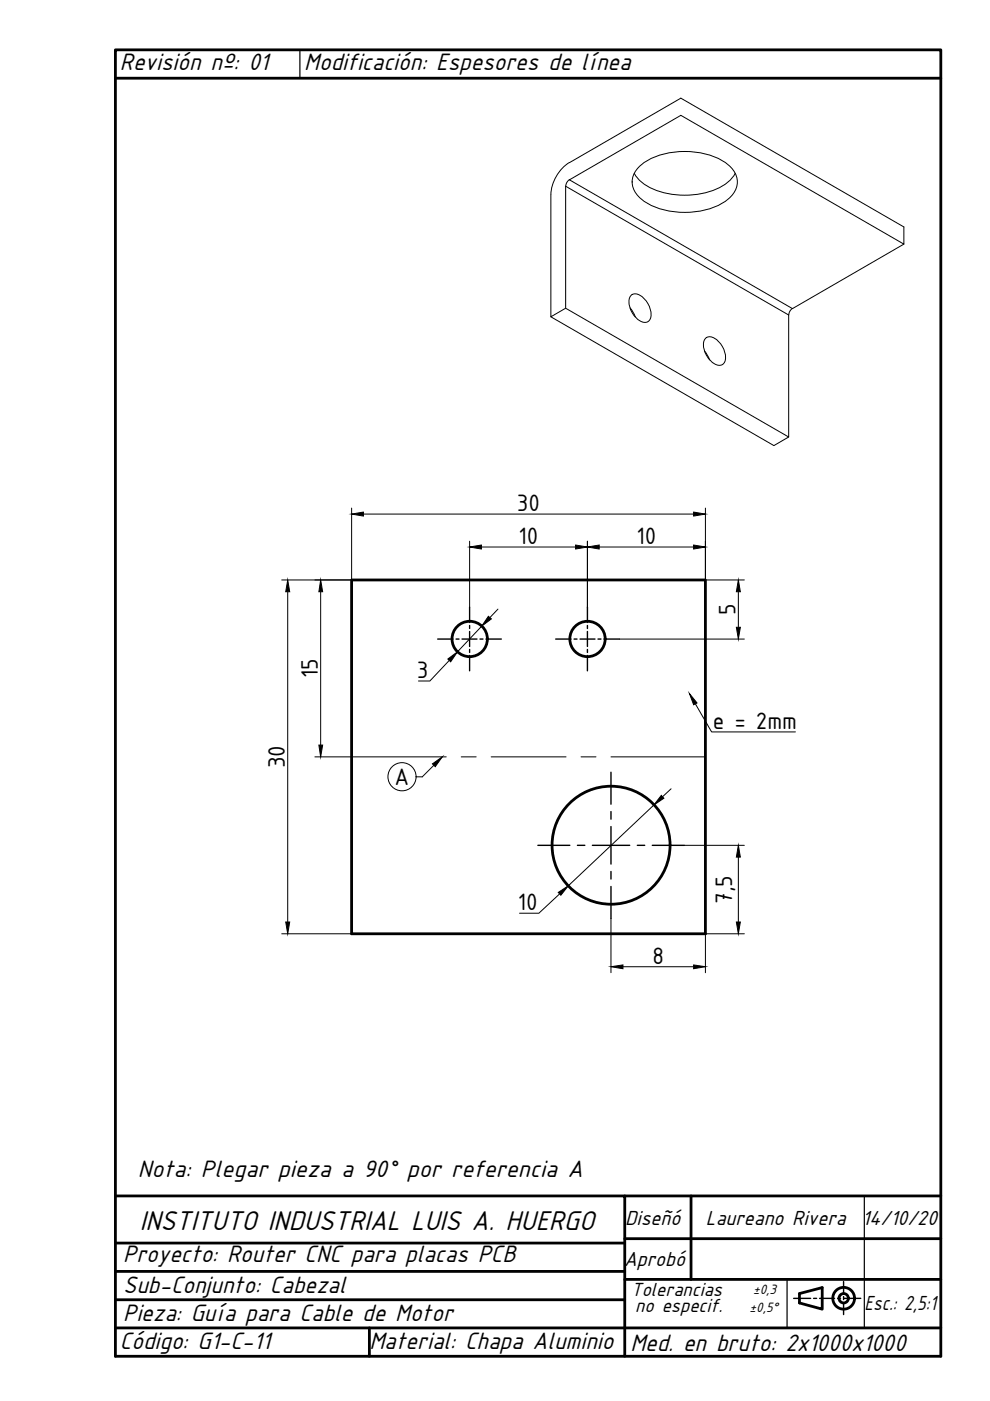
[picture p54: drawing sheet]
<svg xmlns="http://www.w3.org/2000/svg" width="210mm" height="297mm" viewBox="0 0 210 297" stroke-linecap="round" stroke-linejoin="round" font-family="sans-serif">
<defs><g id="words">
<text font-size="6.4" x="29.6" y="260.9">INSTITUTO INDUSTRIAL LUIS A. HUERGO</text>
<g font-size="5.6">
<text x="25.4" y="14.8">Revisión nº: 01</text>
<text x="64.5" y="14.8">Modificación: Espesores de línea</text>
<text x="26.1" y="267.6">Proyecto: Router CNC para placas PCB</text>
<text x="26.1" y="274.1">Sub-Conjunto: Cabezal</text>
<text x="26.1" y="280">Pieza: Guía para Cable de Motor</text>
<text x="25.4" y="286">Código: G1-C-11</text>
<text x="78.3" y="286.1">Material: Chapa Aluminio</text>
<text x="133.6" y="286.4">Med. en bruto: 2x1000x1000</text>
</g>
<g font-size="5.4">
<text x="109.6" y="108.4">30</text>
<text x="109.9" y="115.3">10</text>
<text x="135" y="115.3">10</text>
<text x="156" y="130.5" transform="rotate(-90 156 130.5)">5</text>
<text x="67.4" y="143.8" transform="rotate(-90 67.4 143.8)">15</text>
<text x="88.4" y="143.7">3</text>
<text x="151.2" y="154.5">e = 2mm</text>
<text x="60.4" y="162.9" transform="rotate(-90 60.4 162.9)">30</text>
<text x="83.7" y="166.5">A</text>
<text x="155.2" y="191.7" transform="rotate(-90 155.2 191.7)">7,5</text>
<text x="109.8" y="193">10</text>
<text x="138.3" y="204.4">8</text>
<text x="29.2" y="249.6">Nota: Plegar pieza a 90° por referencia A</text>
</g>
<g font-size="4.8">
<text x="132.5" y="259.8">Diseñó</text>
<text x="149.6" y="259.8">Laureano Rivera</text>
<text x="182.8" y="259.7">14/10/20</text>
<text x="132.3" y="268.5">Aprobó</text>
<text x="183.3" y="277.7">Esc.: 2,5:1</text>
</g>
<g font-size="4.5">
<text x="133.8" y="274.7">Tolerancias</text>
<text x="134.7" y="278.2">no especif.</text>
</g>
<g font-size="3.2">
<text x="159.7" y="274.3">±0,3</text>
<text x="158.9" y="278.1">±0,5°</text>
</g>
</g></defs>
<!-- layer: 0 -->
<g fill="none" stroke="#000" stroke-width=".59">
<path d="M24.5 253.6h108v34M132.5 253.6h67M146.5 253.6v17.7M24.5 275.6h108M24.5 269.6h108M24.5 263.6h108M132.5 271.3h67M132.5 262.6h67M169.5 274.3l4.8-1.3v4.6l-4.8-1.3zM24.5 287.6v-277h175v277M24.5 281.5h175M78.3 281.5v6.1"/>
<circle cx="178.9" cy="275.3" r="2.31"/>
<circle cx="178.9" cy="275.3" r=".99"/>
</g>
<!-- layer: DIBUJO -->
<path d="M24.5 16.6h175M24.5 287.6h175" fill="none" stroke="#000" stroke-width=".59"/>
<!-- layer: 0 -->
<g fill="none" stroke="#000" stroke-width=".3">
<path d="M92.8 135.5h3.3M96.7 135.5h.6M98 135.5h3.1M99.6 128.7v3.3M99.6 132.6v.7M99.6 133.9v3.2M99.6 137.7v.6M99.6 139v3.2M101.8 135.5h.6M103 135.5h3.3M117.8 135.5h3.3M121.7 135.5h.6"/>
<path d="M123 135.5h3.2M124.5 128.7v3.3M124.5 132.6v.7M124.5 133.9v3.2M124.5 137.7v.6M124.5 139v3.2M126.8 135.5h.6M128.1 135.5h3.2M114 179.2h6.8M122.4 179.2h1.6M125.6 179.2h7.9M129.5 163.7v6.8"/>
<path d="M129.5 172.1v1.6M129.5 175.2v8M135.1 179.2h1.6M138.3 179.2h6.8M129.5 184.8v1.6M129.5 187.9v6.8M168.3 275.3h3.6M172.5 275.3h.6M173.8 275.3h3.2M177.6 275.3h.6M178.9 271.7v2.6M178.9 274.9v.6"/>
<path d="M178.9 276.2v2.5M178.9 275.3h3.6"/>
</g>
<path d="M24.5 10.6h87.5M63.6 10.6v6M183.3 253.6v27.9M166.9 271.3v10.2" fill="none" stroke="#000" stroke-width=".25"/>
<!-- layer: Visible (ISO) -->
<g fill="none" stroke="#000" stroke-width=".21">
<path d="M119.9 39.5v25.8l-3.1 1.9v-25.9M120.7 34.5l23.7-13.7 47.2 27.3v3.7l-47.2-27.3-23.7 13.6M120.7 34.4a8.6 8.6 0 0 0-3.9 6.9M120.8 38.1a1.73 1.73 0 0 0-.8 1.4M134.5 36.8a9.8 9.8 0 0 0 6.8 4.2 16.7 16.7 0 0 0 12.8-2.2l1.3-1.3 .5-.7M135.6 35.3a14.5 14.5 0 0 1 11.1-3.1 12.1 12.1 0 0 1 8.8 3.9 4.4 4.4 0 0 1-1.5 6.4 16.8 16.8 0 0 1-17.6 0 4.4 4.4 0 0 1-.8-7.2zM191.6 51.8l-23.6 13.6M116.8 67.2l47.3 27.3 3.1-1.8M119.9 65.3l47.3 27.4v-25.9M133.6 65.3l1.1 1.9M133.7 62.7a1.86 1.86 0 0 1 2.8 .5 4.1 4.1 0 0 1 1.2 4.7 1.86 1.86 0 0 1-2.8-.4 4.1 4.1 0 0 1-1.2-4.8zM149.3 74.4l1.1 1.9"/>
<path d="M149.5 71.8a1.86 1.86 0 0 1 2.8 .5 4.1 4.1 0 0 1 1.2 4.7 1.86 1.86 0 0 1-2.8-.4 4.1 4.1 0 0 1-1.2-4.8zM168 65.4a1.73 1.73 0 0 0-.8 1.4"/>
</g>
<!-- layer: Visible fina (ISO) -->
<path d="M119.9 39.5l47.3 27.3M120.7 38.1l47.3 27.3" fill="none" stroke="#000" stroke-width=".21"/>
<!-- layer: Visible (ISO) -->
<g fill="none" stroke="#000" stroke-width=".59">
<path d="M74.5 123h75.1v75h-75.1z"/>
<circle cx="99.6" cy="135.5" r="3.7"/>
<circle cx="124.6" cy="135.5" r="3.7"/>
<circle cx="129.6" cy="179.2" r="12.5"/>
</g>
<!-- layer: 0 -->
<g fill="none" stroke="#000" stroke-width=".21">
<path d="M74.5 107.7v15.3h-14.8M77 109h70.1M99.6 114.8v13.9M102.1 116h19.9M124.5 114.8v13.9M127 116h20.1M149.6 107.7v15.3h8.2M61 125.5v70M68 125.5v32.5M102.2 132.7l-5.2 5.5M105.6 129.1l-1.8 1.9M131.3 135.5h26.5"/>
<path d="M156.5 125.5v7.5M95.2 140l-4.1 4.4h-2.4M147.4 149.3l3.5 5.9h17.8M66.8 160.5h27.8M92 162.2l-2.5 2.5M97.8 160.5h3.2M104.1 160.5h15.9M123.2 160.5h3.2M129.5 160.5h20.1M138.6 170.7l-18.1 17.1M142.3 167.2l-1.8 1.7M145.1 179.2h12.7"/>
<path d="M59.7 198h14.8M118.7 189.5l-4.4 4.1h-4.1M129.5 194.7v11.5M156.5 181.7v13.8M157.8 198h-8.2v8.2M132.1 205h15"/>
</g>
<g fill="#000" stroke="#000" stroke-width=".21">
<path d="M74.5 109l2.5-.4v.8zM99.6 116l2.5-.4v.8zM122 115.6l2.5 .4-2.5 .4zM124.5 116l2.5-.4v.8zM147.1 115.6l2.5 .4-2.5 .4zM147.1 108.6l2.5 .4-2.5 .4zM61 123l.4 2.5h-.8zM68 123l.4 2.5h-.8zM95 139.7l2-1.5-1.5 2.1zM103.5 130.7l.7 .5-2 1.5zM156.1 133h.9l-.5 2.5zM156.5 123l.5 2.5h-.9z"/>
<path d="M67.6 158h.8l-.4 2.5zM146.2 147.1l1.6 1.9-.7 .4zM91.7 162l2.1-1.5-1.5 2zM140.2 168.6l.6 .6-2.2 1.5zM60.6 195.5h.8l-.4 2.5zM118.4 189.2l2.1-1.4-1.6 2zM156.1 195.5h.9l-.5 2.5zM156.5 179.2l.5 2.5h-.9zM129.5 205l2.6-.4v.8zM147.1 204.6l2.5 .4-2.5 .4z"/>
</g>
<!-- layer: Symbol (ISO) -->
<g fill="none" stroke="#000" stroke-width=".21">
<path d="M88.2 164.7h1.3"/>
<circle cx="85.2" cy="164.7" r="2.98"/>
</g>
<use href="#words"/>
</svg>
